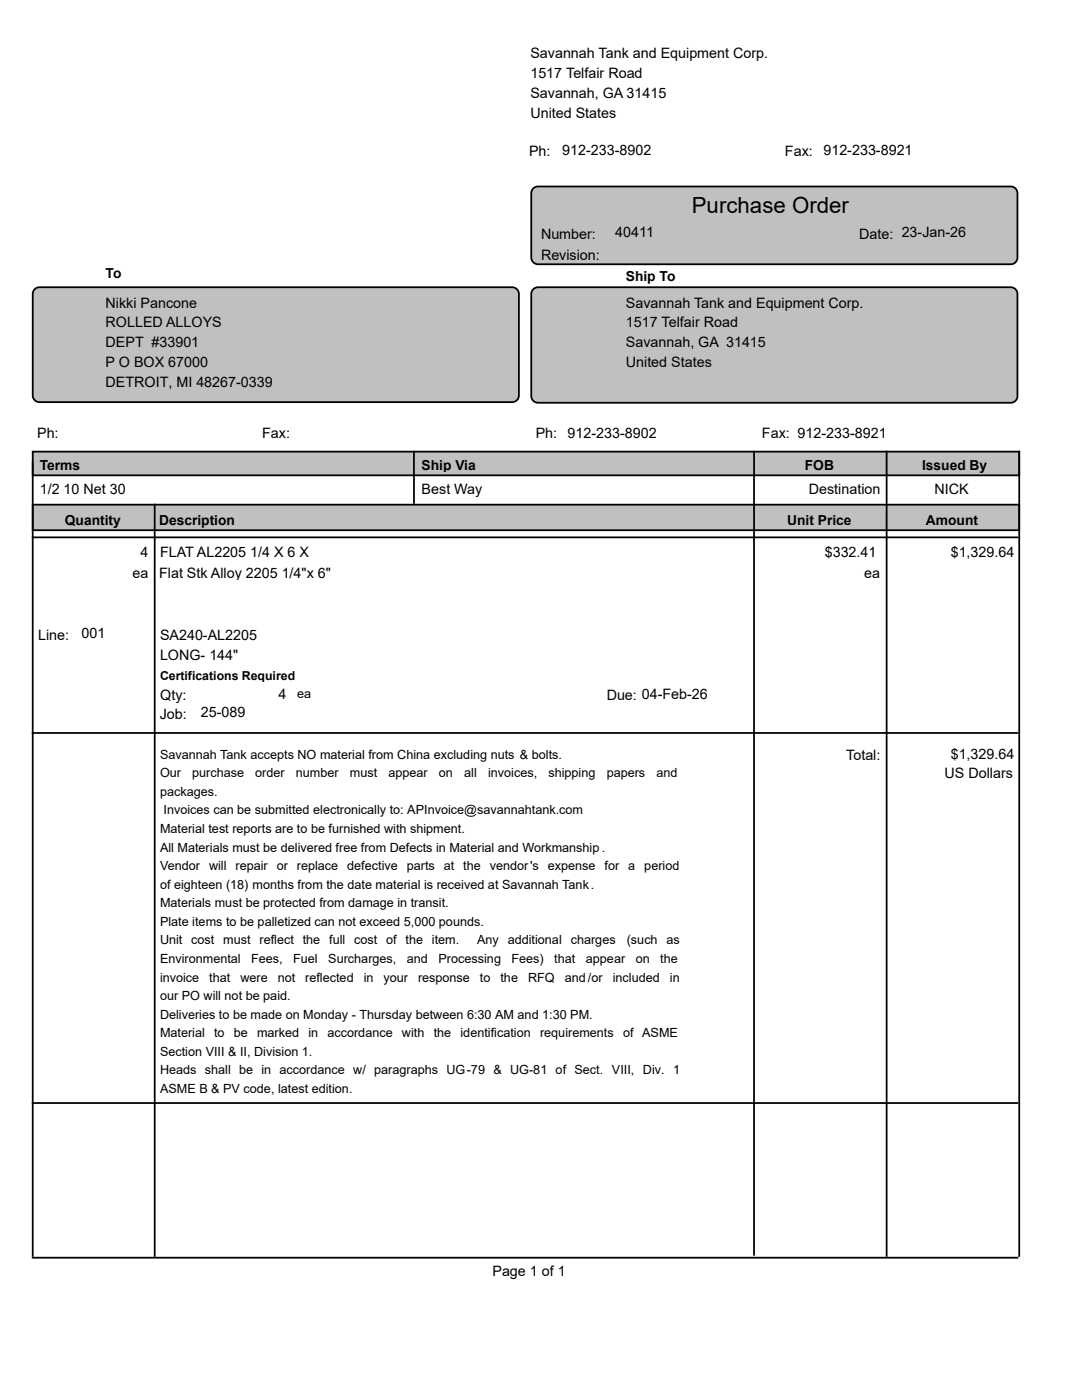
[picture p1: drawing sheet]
<svg xmlns="http://www.w3.org/2000/svg" width="216mm" height="279mm" viewBox="0 0 216 279" stroke-linecap="round" stroke-linejoin="round" font-family="sans-serif">
<defs><g id="words">
<text font-size="4.4" x="138" y="42.6">Purchase Order</text>
<g font-size="2.9">
<text x="105.8" y="11.6">Savannah Tank and Equipment Corp.</text>
<text x="105.8" y="15.6">1517 Telfair Road</text>
<text x="105.8" y="19.6">Savannah, GA 31415</text>
<text x="105.8" y="23.5">United States</text>
<text x="105.6" y="31.2">Ph:</text>
<text x="112.2" y="30.9">912-233-8902</text>
<text x="156.6" y="31.2">Fax:</text>
<text x="164.3" y="30.9">912-233-8921</text>
<text x="107.9" y="47.6">Number:</text>
<text x="122.8" y="47.3">40411</text>
<text x="171.4" y="47.6">Date: 23-Jan-26</text>
<text x="107.9" y="51.9">Revision:</text>
<text x="21.1" y="61.4">Nikki Pancone</text>
<text x="21.1" y="65.4">ROLLED ALLOYS</text>
<text x="124.9" y="61.4">Savannah Tank and Equipment Corp.</text>
<text x="124.9" y="65.4">1517 Telfair Road</text>
<text x="21.1" y="69.3">DEPT #33901</text>
<text x="124.9" y="69.3">Savannah, GA 31415</text>
<text x="21.1" y="73.3">P O BOX 67000</text>
<text x="21.1" y="77.3">DETROIT, MI 48267-0339</text>
<text x="124.9" y="73.3">United States</text>
<text x="7.4" y="87.3">Ph:</text>
<text x="52.3" y="87.3">Fax:</text>
<text x="106.9" y="87.3">Ph:</text>
<text x="113.2" y="87.3">912-233-8902</text>
<text x="152" y="87.3">Fax: 912-233-8921</text>
<text x="7.9" y="98.6">1/2 10 Net 30</text>
<text x="84.1" y="98.6">Best Way</text>
<text x="161.4" y="98.6">Destination</text>
<text x="186.5" y="98.6">NICK</text>
<text x="28" y="111.2">4</text>
<text x="31.9" y="111.2">FLAT AL2205 1/4 X 6 X</text>
<text x="164.6" y="111.2">$332.41</text>
<text x="189.7" y="111.2">$1,329.64</text>
<text x="26.4" y="115.4">ea</text>
<text x="31.7" y="115.4">Flat Stk Alloy 2205 1/4&quot;x 6&quot;</text>
<text x="172.5" y="115.4">ea</text>
<text x="7.6" y="127.7">Line:</text>
<text x="16.3" y="127.4">001</text>
<text x="31.9" y="127.7">SA240-AL2205</text>
<text x="31.9" y="131.7">LONG- 144&quot;</text>
<text x="31.9" y="143.4">Job:</text>
<text x="32" y="139.8">Qty:</text>
<text x="40.1" y="143.1">25-089</text>
<text x="55.6" y="139.4">4</text>
<text x="121.1" y="139.8">Due: 04-Feb-26</text>
<text x="168.9" y="151.7">Total:</text>
<text x="188.5" y="155.3">US Dollars</text>
<text x="189.7" y="151.4">$1,329.64</text>
<text x="98.3" y="254.7">Page 1 of 1</text>
</g>
<g font-size="2.8">
<text x="21.1" y="55.4">To</text>
<text x="124.9" y="56.1">Ship To</text>
<text x="7.9" y="93.8">Terms</text>
<text x="84.1" y="93.8">Ship Via</text>
<text x="160.6" y="93.8">FOB</text>
<text x="184" y="93.8">Issued By</text>
<text x="12.9" y="104.8">Quantity</text>
<text x="31.7" y="104.8">Description</text>
<text x="157.1" y="104.8">Unit Price</text>
<text x="184.8" y="104.8">Amount</text>
</g>
<g font-size="2.5">
<text x="31.9" y="135.8">Certifications Required</text>
<text x="59.3" y="139.3">ea</text>
<text x="31.9" y="151.4">Savannah Tank accepts NO material from China excluding nuts &amp; bolts.</text>
<text x="31.9" y="155.1">Our</text>
<text x="38.3" y="155.1">purchase</text>
<text x="50.9" y="155.1">order</text>
<text x="59" y="155.1">number</text>
<text x="69.8" y="155.1">must</text>
<text x="77.5" y="155.1">appear</text>
<text x="87.6" y="155.1">on</text>
<text x="92.6" y="155.1">all</text>
<text x="97.4" y="155.1">invoices,</text>
<text x="109.4" y="155.1">shipping</text>
<text x="121.1" y="155.1">papers</text>
<text x="131" y="155.1">and</text>
<text x="31.9" y="158.8">packages.</text>
<text x="31.9" y="166.2">Material test reports are to be furnished with shipment.</text>
<text x="32.6" y="162.5">Invoices can be submitted electronically to: APInvoice@savannahtank.com</text>
<text x="31.9" y="170">All Materials must be delivered free from Defects in Material and Workmanship .</text>
<text x="31.9" y="173.7">Vendor will</text>
<text x="47" y="173.7">repair or replace</text>
<text x="69.3" y="173.7">defective</text>
<text x="81.2" y="173.7">parts</text>
<text x="88.5" y="173.7">at</text>
<text x="92.4" y="173.7">the</text>
<text x="97.7" y="173.7">vendor's</text>
<text x="109.3" y="173.7">expense</text>
<text x="120.6" y="173.7">for a</text>
<text x="128.6" y="173.7">period</text>
<text x="31.9" y="177.4">of eighteen (18) months from the date material is received at Savannah Tank.</text>
<text x="31.9" y="181.1">Materials must be protected from damage in transit.</text>
<text x="31.9" y="184.8">Plate items to be palletized can not exceed 5,000 pounds.</text>
<text x="31.9" y="188.5">Unit cost must reflect the full cost of the item.</text>
<text x="95.2" y="188.5">Any</text>
<text x="101.3" y="188.5">additional</text>
<text x="113.9" y="188.5">charges</text>
<text x="125.1" y="188.5">(such</text>
<text x="133" y="188.5">as</text>
<text x="31.9" y="192.2">Environmental</text>
<text x="31.9" y="195.9">invoice</text>
<text x="41.8" y="195.9">that</text>
<text x="48" y="195.9">were</text>
<text x="50.1" y="192.2">Fees,</text>
<text x="55.4" y="195.9">not</text>
<text x="58.5" y="192.2">Fuel</text>
<text x="60.9" y="195.9">reflected</text>
<text x="65.5" y="192.2">Surcharges,</text>
<text x="72.6" y="195.9">in</text>
<text x="76.5" y="195.9">your</text>
<text x="81.2" y="192.2">and</text>
<text x="83.4" y="195.9">response</text>
<text x="87.5" y="192.2">Processing</text>
<text x="95.8" y="195.9">to</text>
<text x="99.9" y="195.9">the</text>
<text x="102.1" y="192.2">Fees)</text>
<text x="105.4" y="195.9">RFQ</text>
<text x="110.6" y="192.2">that</text>
<text x="112.7" y="195.9">and/or</text>
<text x="116.9" y="192.2">appear</text>
<text x="122.3" y="195.9">included</text>
<text x="126.9" y="192.2">on</text>
<text x="131.8" y="192.2">the</text>
<text x="133.7" y="195.9">in</text>
<text x="31.9" y="199.6">our PO will not be paid.</text>
<text x="31.9" y="203.3">Deliveries to be made on Monday - Thursday between 6:30 AM and 1:30 PM.</text>
<text x="31.9" y="207">Material</text>
<text x="42.7" y="207">to</text>
<text x="46.7" y="207">be</text>
<text x="51.3" y="207">marked</text>
<text x="61.5" y="207">in</text>
<text x="65.3" y="207">accordance</text>
<text x="80.2" y="207">with</text>
<text x="86.5" y="207">the</text>
<text x="91.9" y="207">identification</text>
<text x="107.8" y="207">requirements</text>
<text x="124.3" y="207">of ASME</text>
<text x="31.9" y="210.7">Section VIII &amp; II, Division 1.</text>
<text x="31.9" y="214.4">Heads shall be in accordance w/ paragraphs UG-79 &amp; UG-81 of Sect. VIII, Div. 1</text>
<text x="31.9" y="218.1">ASME B &amp; PV code, latest edition.</text>
</g>
</g></defs>
<g fill="#c0c0c0" stroke="#000" stroke-width=".35">
<path d="M106.3 37.8l.6-.5 .4-.1h94.4a1.33 1.33 0 0 1 1.3 1.3v12.9a1.33 1.33 0 0 1-1.3 1.3h-94.4a1.33 1.33 0 0 1-1.3-1.3v-12.9z"/>
<path d="M6.5 90.1h196.9v4.8h-196.9z"/>
<path d="M6.5 100.7h196.9v5.1h-196.9z"/>
<path d="M6.8 57.9l.6-.5 .4-.1h94.4a1.33 1.33 0 0 1 1.3 1.3v20.3a1.33 1.33 0 0 1-1.3 1.4h-94.4a1.33 1.33 0 0 1-1.3-1.4v-20.3z"/>
<path d="M106.3 57.9l.6-.5 .4-.1h94.4a1.33 1.33 0 0 1 1.3 1.3v20.5a1.33 1.33 0 0 1-1.3 1.3h-94.4a1.33 1.33 0 0 1-1.3-1.3v-20.5z"/>
</g>
<path d="M6.5 92.1v158.7M82.6 90v10.5M150.5 90v160.6M176.9 90v160.8M203.4 90v160.8M6.3 107.2h196.9M30.9 100.5v150.3M6.3 146.3h196.9M6.3 220.1h196.9M6.3 251h196.9" fill="none" stroke="#000" stroke-width=".35"/>
<use href="#words"/>
</svg>
